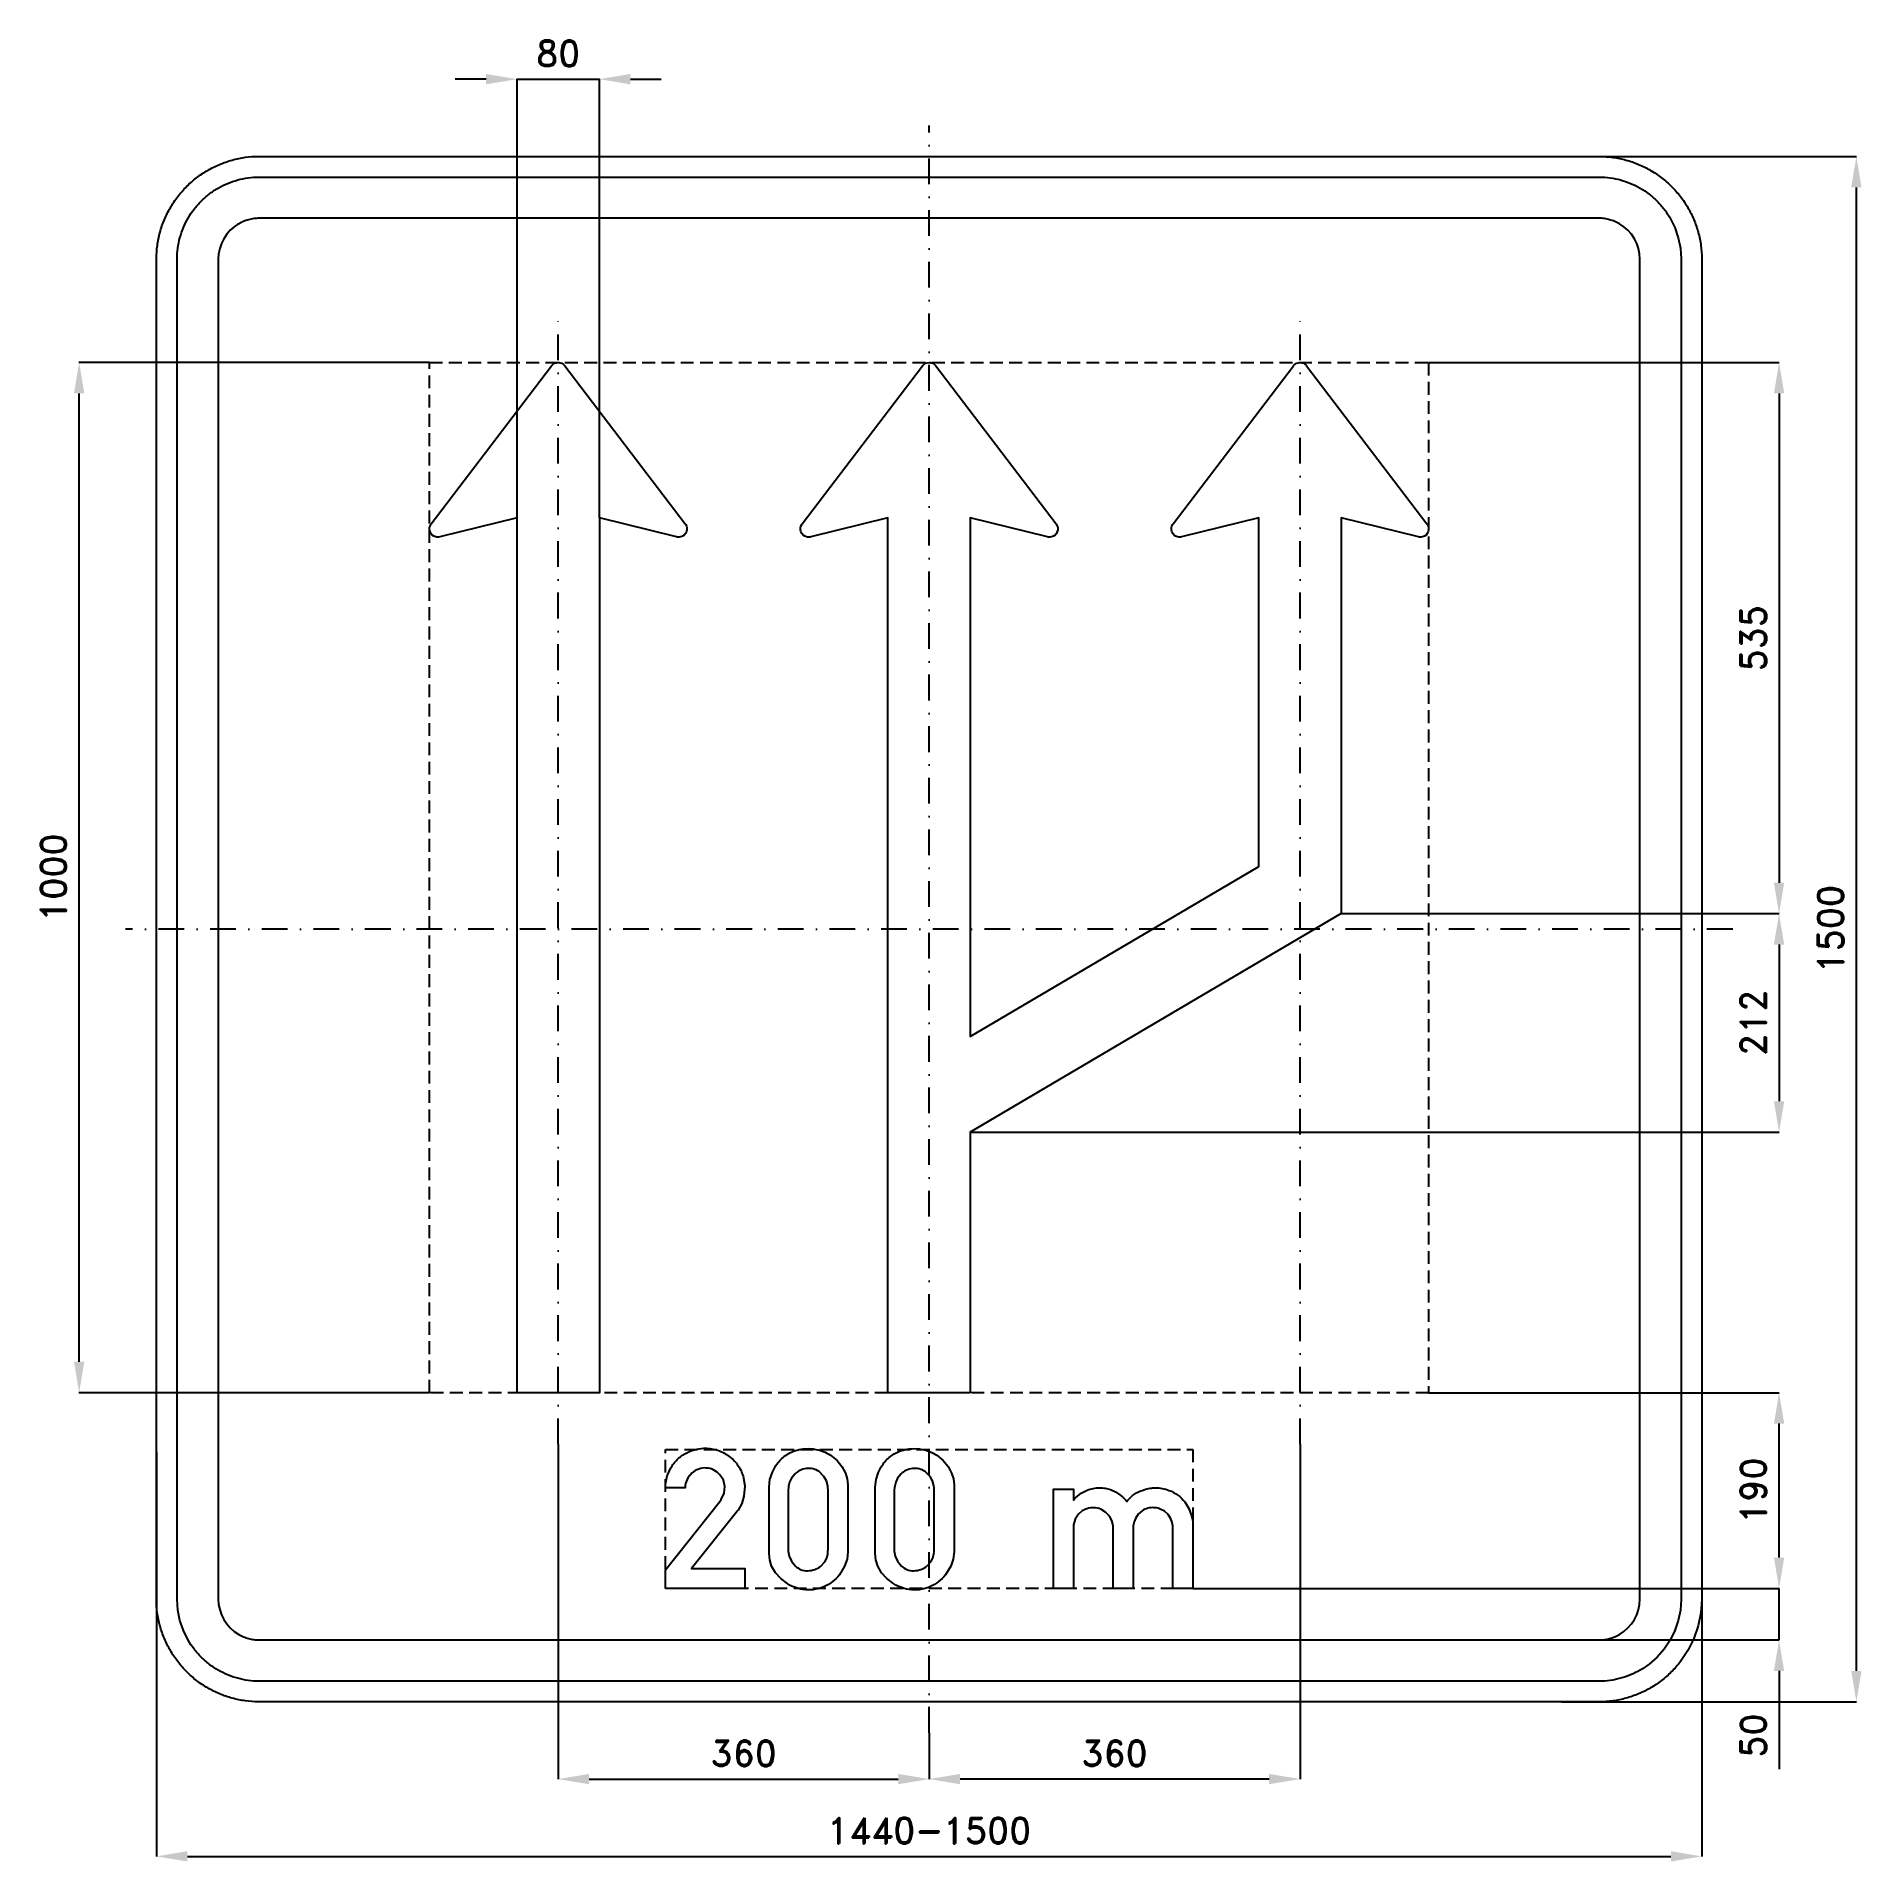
# Model space of a CAD drawing. Header units: millimetres. Extents: x -866 to 905, y -905 to 866.
import ezdxf

# ---------------------------------------------------------------- set-up
doc = ezdxf.new("R2010")
doc.units = ezdxf.units.MM
doc.header["$LTSCALE"] = 5
doc.linetypes.add('ČERCHOVANÁX2', pattern=[2, 1, -0.5, 0, -0.5])
doc.linetypes.add('ČÁRKOVANÁX2', pattern=[1.5, 1, -0.5])
doc.layers.add('Kóty', color=2, linetype='Continuous')
doc.layers.add('Značka', color=7, linetype='Continuous')
doc.styles.get("Standard").update_dxf_attribs({"font": 'romand.shx', "height": 25})
doc.dimstyles.get("Standard").update_dxf_attribs({"dimtxt": 25, "dimasz": 30, "dimexe": 0.18, "dimexo": 0.0625, "dimgap": 12.5, "dimtad": 1, "dimdec": 0, "dimzin": 0, "dimdsep": 46, "dimtxsty": 'Standard', "dimcen": 0.09, "dimadec": 0, "dimazin": 0, "dimtfac": 1, "dimtdec": 0, "dimtofl": 0, "dimtmove": 0, "dimatfit": 3, "dimfxl": 1, "dimtolj": 1, "dimtzin": 0, "dimarcsym": 0})

msp = doc.modelspace()

# ---------------------------------------------------------------- blocks, each defined once
blk = doc.blocks.new('*D0')
at = {"layer": 'Defpoints', "color": 0, "transparency": 16777216}
for p in [(-360, -500), (0, -780.0625), (0, -825)]:
    blk.add_point(p, dxfattribs=at)
at = {"layer": 'Kóty', "color": 0, "lineweight": -2, "transparency": 16777216}
for p, q in [((-360, -500.0625), (-360, -825.18)), ((0, -780.125), (0, -825.18)), ((-330, -825), (-30, -825))]:
    blk.add_line(p, q, dxfattribs=at)
at = {"layer": 'Kóty', "color": 0, "transparency": 16777216}
for points in [[(-330, -820), (-330, -830), (-360, -825)], [(-30, -820), (-30, -830), (0, -825)]]:
    blk.add_solid(points, dxfattribs=at)
at = {"layer": 'Kóty', "color": 0, "transparency": 16777216, "insert": (-180, -800), "char_height": 25, "attachment_point": 5}
blk.add_mtext('\\A1;360', dxfattribs=at)
blk = doc.blocks.new('*D1')
at = {"layer": 'Defpoints', "color": 0, "transparency": 16777216}
for p in [(360, -500), (0, -780), (0, -825)]:
    blk.add_point(p, dxfattribs=at)
at = {"layer": 'Kóty', "color": 0, "lineweight": -2, "transparency": 16777216}
for p, q in [((360, -500.0625), (360, -825.18)), ((0, -780.0625), (0, -825.18)), ((330, -825), (30, -825))]:
    blk.add_line(p, q, dxfattribs=at)
at = {"layer": 'Kóty', "color": 0, "transparency": 16777216}
for points in [[(30, -820), (30, -830), (0, -825)], [(330, -820), (330, -830), (360, -825)]]:
    blk.add_solid(points, dxfattribs=at)
at = {"layer": 'Kóty', "color": 0, "transparency": 16777216, "insert": (180, -800), "char_height": 25, "attachment_point": 5}
blk.add_mtext('\\A1;360', dxfattribs=at)
blk = doc.blocks.new('*D2')
at = {"layer": 'Defpoints', "color": 0, "transparency": 16777216}
for p in [(-750, -507.4), (750, -603.9), (750, -900)]:
    blk.add_point(p, dxfattribs=at)
at = {"layer": 'Kóty', "color": 0, "lineweight": -2, "transparency": 16777216}
for p, q in [((-750, -507.5), (-750, -900.2)), ((750, -603.9), (750, -900.2)), ((-720, -900), (720, -900))]:
    blk.add_line(p, q, dxfattribs=at)
at = {"layer": 'Kóty', "color": 0, "transparency": 16777216}
for points in [[(-720, -895), (-720, -905), (-750, -900)], [(720, -895), (720, -905), (750, -900)]]:
    blk.add_solid(points, dxfattribs=at)
at = {"layer": 'Kóty', "color": 0, "transparency": 16777216, "insert": (0, -875), "char_height": 25, "attachment_point": 5}
blk.add_mtext('\\A1;1440-1500', dxfattribs=at)
blk = doc.blocks.new('*D3')
at = {"layer": 'Defpoints', "color": 0, "transparency": 16777216}
for p in [(-825, 550), (-484.79, 550), (-484.79, -450)]:
    blk.add_point(p, dxfattribs=at)
at = {"layer": 'Kóty', "color": 0, "lineweight": -2, "transparency": 16777216}
for p, q in [((-484.8525, 550), (-825.18, 550)), ((-825, -420), (-825, 520)), ((-484.8525, -450), (-825.18, -450))]:
    blk.add_line(p, q, dxfattribs=at)
at = {"layer": 'Kóty', "color": 0, "transparency": 16777216}
for points in [[(-830, 520), (-820, 520), (-825, 550)], [(-830, -420), (-820, -420), (-825, -450)]]:
    blk.add_solid(points, dxfattribs=at)
at = {"layer": 'Kóty', "color": 0, "transparency": 16777216, "insert": (-850, 50), "char_height": 25, "attachment_point": 5, "rotation": 90}
blk.add_mtext('\\A1;1000', dxfattribs=at)
blk = doc.blocks.new('*D4')
at = {"layer": 'Defpoints', "color": 0, "transparency": 16777216}
for p in [(256, -640), (589.2, -690), (825, -690)]:
    blk.add_point(p, dxfattribs=at)
at = {"layer": 'Kóty', "color": 0, "lineweight": -2, "transparency": 16777216}
for p, q in [((825, -610), (825, -580)), ((256.1, -640), (825.2, -640)), ((589.2, -690), (825.2, -690)), ((825, -720), (825, -815.5))]:
    blk.add_line(p, q, dxfattribs=at)
at = {"layer": 'Kóty', "color": 0, "transparency": 16777216}
for points in [[(820, -610), (830, -610), (825, -640)], [(820, -720), (830, -720), (825, -690)]]:
    blk.add_solid(points, dxfattribs=at)
at = {"layer": 'Kóty', "color": 0, "transparency": 16777216, "insert": (800, -782.7), "char_height": 25, "attachment_point": 5, "rotation": 90}
blk.add_mtext('\\A1;50', dxfattribs=at)
blk = doc.blocks.new('*D5')
at = {"layer": 'Defpoints', "color": 0, "transparency": 16777216}
for p in [(484.79, -450), (825, -450), (256.03, -640)]:
    blk.add_point(p, dxfattribs=at)
at = {"layer": 'Kóty', "color": 0, "lineweight": -2, "transparency": 16777216}
for p, q in [((484.8525, -450), (825.18, -450)), ((825, -610), (825, -480)), ((256.0925, -640), (825.18, -640))]:
    blk.add_line(p, q, dxfattribs=at)
at = {"layer": 'Kóty', "color": 0, "transparency": 16777216}
for points in [[(820, -480), (830, -480), (825, -450)], [(820, -610), (830, -610), (825, -640)]]:
    blk.add_solid(points, dxfattribs=at)
at = {"layer": 'Kóty', "color": 0, "transparency": 16777216, "insert": (800, -545), "char_height": 25, "attachment_point": 5, "rotation": 90}
blk.add_mtext('\\A1;190', dxfattribs=at)
blk = doc.blocks.new('*D6')
at = {"layer": 'Defpoints', "color": 0, "transparency": 16777216}
for p in [(609.8, 750), (900, 750), (613.8, -750)]:
    blk.add_point(p, dxfattribs=at)
at = {"layer": 'Kóty', "color": 0, "lineweight": -2, "transparency": 16777216}
for p, q in [((609.8, 750), (900.2, 750)), ((900, -720), (900, 720)), ((613.8, -750), (900.2, -750))]:
    blk.add_line(p, q, dxfattribs=at)
at = {"layer": 'Kóty', "color": 0, "transparency": 16777216}
for points in [[(895, 720), (905, 720), (900, 750)], [(895, -720), (905, -720), (900, -750)]]:
    blk.add_solid(points, dxfattribs=at)
at = {"layer": 'Kóty', "color": 0, "transparency": 16777216, "insert": (875, 0), "char_height": 25, "attachment_point": 5, "rotation": 90}
blk.add_mtext('\\A1;1500', dxfattribs=at)
blk = doc.blocks.new('*D7')
at = {"layer": 'Defpoints', "color": 0, "transparency": 16777216}
for p in [(-320, 825), (-400, 399.21), (-320, 399.21)]:
    blk.add_point(p, dxfattribs=at)
at = {"layer": 'Kóty', "color": 0, "lineweight": -2, "transparency": 16777216}
for p, q in [((-430, 825), (-460, 825)), ((-400, 399.2725), (-400, 825.18)), ((-320, 399.2725), (-320, 825.18)), ((-290, 825), (-260, 825))]:
    blk.add_line(p, q, dxfattribs=at)
at = {"layer": 'Kóty', "color": 0, "transparency": 16777216}
for points in [[(-430, 830), (-430, 820), (-400, 825)], [(-290, 830), (-290, 820), (-320, 825)]]:
    blk.add_solid(points, dxfattribs=at)
at = {"layer": 'Kóty', "color": 0, "transparency": 16777216, "insert": (-360, 850), "char_height": 25, "attachment_point": 5}
blk.add_mtext('\\A1;80', dxfattribs=at)
blk = doc.blocks.new('*D9')
at = {"layer": 'Defpoints', "color": 0, "transparency": 16777216}
for p in [(484.79, 550), (400, 15), (825, 15)]:
    blk.add_point(p, dxfattribs=at)
at = {"layer": 'Kóty', "color": 0, "lineweight": -2, "transparency": 16777216}
for p, q in [((484.8525, 550), (825.18, 550)), ((825, 520), (825, 45)), ((400.0625, 15), (825.18, 15))]:
    blk.add_line(p, q, dxfattribs=at)
at = {"layer": 'Kóty', "color": 0, "transparency": 16777216}
for points in [[(820, 520), (830, 520), (825, 550)], [(820, 45), (830, 45), (825, 15)]]:
    blk.add_solid(points, dxfattribs=at)
at = {"layer": 'Kóty', "color": 0, "transparency": 16777216, "insert": (800, 282.5), "char_height": 25, "attachment_point": 5, "rotation": 90}
blk.add_mtext('\\A1;535', dxfattribs=at)
blk = doc.blocks.new('*D8')
at = {"layer": 'Defpoints', "color": 0, "transparency": 16777216}
for p in [(400, 15), (40, -197), (825, -197)]:
    blk.add_point(p, dxfattribs=at)
at = {"layer": 'Kóty', "color": 0, "lineweight": -2, "transparency": 16777216}
for p, q in [((400.0625, 15), (825.18, 15)), ((825, -15), (825, -167)), ((40.0625, -197), (825.18, -197))]:
    blk.add_line(p, q, dxfattribs=at)
at = {"layer": 'Kóty', "color": 0, "transparency": 16777216}
for points in [[(820, -15), (830, -15), (825, 15)], [(820, -167), (830, -167), (825, -197)]]:
    blk.add_solid(points, dxfattribs=at)
at = {"layer": 'Kóty', "color": 0, "transparency": 16777216, "insert": (800, -91), "char_height": 25, "attachment_point": 5, "rotation": 90}
blk.add_mtext('\\A1;212', dxfattribs=at)

# ---------------------------------------------------------------- dimensions: what is measured, and where the dimension line sits
at = {"layer": 'Kóty'}
for base, p1, p2, picture, middle in [((-320, 825), (-400, 399.21), (-320, 399.21), '*D7', (-360, 850)), ((0, -825), (-360, -500), (0, -780.0625), '*D0', (-180, -800)), ((0, -825), (360, -500), (0, -780), '*D1', (180, -800))]:
    dim = msp.add_linear_dim(base=base, p1=p1, p2=p2, dimstyle='Standard', dxfattribs=at)
    dim.commit()
    dim.dimension.update_dxf_attribs({"geometry": picture, "text_midpoint": middle})
for base, p1, p2, picture, middle in [((900, 750), (613.7639, -750), (609.7605, 750), '*D6', (875, 0)), ((-825, 550), (-484.79, -450), (-484.79, 550), '*D3', (-850, 50)), ((825, 15), (484.79, 550), (400, 15), '*D9', (800, 282.5)), ((825, -197), (400, 15), (40, -197), '*D8', (800, -91)), ((825, -450), (256.03, -640), (484.79, -450), '*D5', (800, -545)), ((825, -690), (256.03, -640), (589.157, -690), '*D4', (800, -782.7381))]:
    dim = msp.add_linear_dim(base=base, p1=p1, p2=p2, angle=90, dimstyle='Standard', dxfattribs=at)
    dim.commit()
    dim.dimension.update_dxf_attribs({"geometry": picture, "text_midpoint": middle})
dim = msp.add_linear_dim(base=(750, -900), p1=(-750, -507.4144), p2=(750, -603.8615), text='1440-1500', dimstyle='Standard', dxfattribs=at)
dim.commit()
dim.dimension.update_dxf_attribs({"geometry": '*D2', "text_midpoint": (0, -875)})

# ---------------------------------------------------------------- linework, layer by layer
at = {"layer": 'Kóty'}
for points in [[(-400, 825), (-320, 825)], [(825, -690), (825, -640)]]:
    msp.add_lwpolyline(points, dxfattribs=at)
at = {"layer": 'Značka', "color": 6, "linetype": 'ČERCHOVANÁX2', "ltscale": 5}
for points in [[(0, -780), (0, 780)], [(-360, -500), (-360, 600)], [(360, -500), (360, 600)], [(360, -500), (360, 600)], [(780, 0), (-780, 0)]]:
    msp.add_lwpolyline(points, dxfattribs=at)
at = {"layer": 'Značka', "color": 5}
for points in [[(-650, -750), (-650.39, -749.9988), (-650.79, -749.9969, -0.032183), (-663.7, -749.0925, -0.0354395), (-676.39, -746.4557, -0.036257), (-688.66, -742.3068, -0.0344302), (-700.23, -736.4713, -0.0337135), (-711, -729.2849, -0.034097), (-720.71, -720.7107, -0.0342145), (-729.29, -711.0064, -0.0342268), (-736.47, -700.2266, -0.0340428), (-742.27, -688.6512, -0.0334252), (-746.46, -676.3873, -0.0341747), (-749.14, -663.6918, -0.0367361), (-750, -650.785), (-750, -650.393), (-750, -650), (-750, 650), (-750, 650.39), (-750, 650.79, -0.0321975), (-749.09, 663.7, -0.0354674), (-746.46, 676.39, -0.0363203), (-742.31, 688.66, -0.0344709), (-736.47, 700.23, -0.0337211), (-729.29, 711, -0.0340992), (-720.71, 720.71, -0.0342018), (-711.01, 729.29, -0.0342246), (-700.23, 736.47, -0.0340515), (-688.65, 742.27, -0.0334153), (-676.39, 746.46, -0.0341236), (-663.69, 749.14, -0.0367442), (-650.79, 750), (-650.39, 750), (-650, 750), (650, 750), (650.39, 750), (650.79, 750, -0.0321821), (663.7, 749.09, -0.0354474), (676.39, 746.46, -0.0362719), (688.66, 742.31, -0.0344334), (700.23, 736.47, -0.0337229), (711, 729.28, -0.0340912), (720.71, 720.71, -0.0342207), (729.29, 711.01, -0.0342246), (736.47, 700.23, -0.0340384), (742.27, 688.65, -0.0334249), (746.46, 676.39, -0.034173), (749.14, 663.69, -0.0367364), (750, 650.79), (750, 650.39), (750, 650), (750, -650), (750, -650.393), (750, -650.785), (749.09, -663.6978), (746.46, -676.3873), (742.31, -688.6591), (736.47, -700.2266), (729.28, -711.0042, -0.0341063), (720.71, -720.7107, -0.0342027), (711.01, -729.2931, -0.034227), (700.23, -736.4713, -0.0340442), (688.65, -742.2651, -0.0334113), (676.39, -746.4557, -0.0341218), (663.69, -749.1355, -0.0367434), (650.79, -749.9969), (650.39, -749.9989), (650, -750), (-650, -750)], [(-650, -730), (-650.31, -729.9991), (-650.63, -729.9975, -0.0321839), (-660.96, -729.274, -0.035448), (-671.11, -727.1646, -0.0362817), (-680.93, -723.8454, -0.0344216), (-690.18, -719.1771, -0.0337453), (-698.8, -713.4279, -0.0341022), (-706.57, -706.5685, -0.034186), (-713.43, -698.8051, -0.0342028), (-719.18, -690.1812), (-723.81, -680.921), (-727.16, -671.1098), (-729.31, -660.9534), (-730, -650.628), (-730, -650.314), (-730, -650), (-730, 650), (-730, 650.31), (-730, 650.63, -0.0321794), (-729.27, 660.96, -0.0354889), (-727.16, 671.11, -0.0362814), (-723.85, 680.93, -0.0344198), (-719.18, 690.18, -0.033728), (-713.43, 698.8, -0.0340731), (-706.57, 706.57, -0.0342387), (-698.81, 713.43, -0.0341991), (-690.18, 719.18, -0.0340344), (-680.92, 723.81, -0.0334143), (-671.11, 727.16, -0.0341236), (-660.95, 729.31, -0.0367402), (-650.63, 730), (-650.31, 730), (-650, 730), (650, 730), (650.31, 730), (650.63, 730, -0.032183), (660.96, 729.27, -0.0354467), (671.11, 727.16, -0.0362744), (680.93, 723.85, -0.0344144), (690.18, 719.18, -0.033745), (698.8, 713.43, -0.0340968), (706.57, 706.57, -0.0341871), (713.43, 698.81, -0.0342063), (719.18, 690.18), (723.81, 680.92), (727.16, 671.11), (729.31, 660.95), (730, 650.63), (730, 650.31), (730, 650), (730, -650), (730, -650.314), (730, -650.628), (729.27, -660.9582), (727.16, -671.1098), (723.85, -680.9273), (719.18, -690.1812), (713.43, -698.8034), (706.57, -706.5685), (698.81, -713.4345, -0.0342057), (690.18, -719.1771, -0.0340314), (680.92, -723.8121, -0.0334215), (671.11, -727.1646, -0.0341218), (660.95, -729.3084, -0.0367439), (650.63, -729.9975), (650.31, -729.9991), (650, -730), (-650, -730)], [(-650, -690), (650, -690), (650.16, -689.9995), (650.31, -689.9988, 0.0321848), (655.48, -689.637, 0.0354594), (660.55, -688.5823, 0.0362767), (665.46, -686.9227), (670.09, -684.5885), (674.4, -681.714), (678.28, -678.2843), (681.72, -674.4026), (684.59, -670.0906), (686.91, -665.4605), (688.58, -660.5549), (689.65, -655.4767), (690, -650.314), (690, -650.157), (690, -650), (690, 650), (690, 650.16), (690, 650.31), (689.64, 655.48), (688.58, 660.55), (686.92, 665.46), (684.59, 670.09), (681.71, 674.4), (678.28, 678.28), (674.4, 681.72), (670.09, 684.59), (665.46, 686.91, 0.0334086), (660.55, 688.58, 0.0341855), (655.48, 689.65, 0.0367465), (650.31, 690), (650.16, 690), (650, 690), (-650, 690), (-650.16, 690), (-650.31, 690, 0.0321848), (-655.48, 689.64, 0.0354579), (-660.55, 688.58, 0.0362712), (-665.46, 686.92, 0.0343823), (-670.09, 684.59, 0.0336505), (-674.4, 681.71), (-678.28, 678.28), (-681.72, 674.4), (-684.59, 670.09), (-686.91, 665.46), (-688.58, 660.55), (-689.65, 655.48), (-690, 650.31), (-690, 650.16), (-690, 650), (-690, -650), (-690, -650.157), (-690, -650.314), (-689.64, -655.4791), (-688.58, -660.5549), (-686.92, -665.4636), (-684.59, -670.0906), (-681.71, -674.4017), (-678.28, -678.2843), (-674.4, -681.7172), (-670.09, -684.5885), (-665.46, -686.9061, 0.0334044), (-660.55, -688.5823, 0.0341611), (-655.48, -689.6542, 0.0367494), (-650.31, -689.9988), (-650.16, -689.9996), (-650, -690)], [(-400, -450), (-400, 375.21), (-400, 399.21), (-474.96, 380.66), (-475.35, 380.58), (-475.74, 380.51, -0.0524344), (-477.31, 380.43, -0.0527412), (-478.87, 380.68), (-480.7, 381.38), (-482.3, 382.54), (-483.58, 384.03), (-484.44, 385.8), (-484.86, 387.72), (-484.79, 389.68), (-484.4, 391.22), (-483.7, 392.62), (-483.48, 392.95), (-483.25, 393.27), (-366.37, 546.85), (-366.13, 547.13), (-365.89, 547.41), (-364.81, 548.4), (-363.55, 549.17), (-361.83, 549.8), (-360, 550, -0.0610197), (-358.17, 549.8), (-356.45, 549.17), (-355.18, 548.41), (-354.11, 547.41), (-353.87, 547.13), (-353.63, 546.85), (-236.75, 393.27), (-236.52, 392.95), (-236.3, 392.62), (-235.6, 391.21), (-235.21, 389.68), (-235.13, 387.72), (-235.56, 385.8), (-236.42, 384.03), (-237.7, 382.54), (-239.3, 381.39), (-241.13, 380.68), (-242.69, 380.42, -0.0574541), (-244.26, 380.51), (-244.65, 380.58), (-245.04, 380.66), (-320, 399.21), (-320, 375.21), (-320, -450), (-400, -450)], [(40, -450), (-40, -450), (-40, 375.21), (-40, 399.21), (-114.96, 380.66), (-115.35, 380.58), (-115.74, 380.51, -0.0525896), (-117.31, 380.43, -0.0527412), (-118.87, 380.68), (-120.7, 381.38), (-122.3, 382.54), (-123.58, 384.03), (-124.44, 385.8), (-124.86, 387.72), (-124.79, 389.68), (-124.4, 391.22), (-123.7, 392.62), (-123.48, 392.95), (-123.25, 393.27), (-6.37, 546.85), (-6.13, 547.13), (-5.89, 547.41), (-4.81, 548.4), (-3.55, 549.17), (-1.83, 549.8), (0, 550, -0.0610197), (1.83, 549.8), (3.55, 549.17), (4.82, 548.41), (5.89, 547.41), (6.13, 547.13), (6.37, 546.85), (123.25, 393.27), (123.48, 392.95), (123.7, 392.62), (124.4, 391.21), (124.79, 389.68), (124.87, 387.72), (124.44, 385.8), (123.58, 384.03), (122.3, 382.54), (120.7, 381.39), (118.87, 380.68), (117.31, 380.42, -0.0574541), (115.74, 380.51), (115.35, 380.58), (114.96, 380.66), (40, 399.21), (40, 375.21), (40, -104.159), (320, 60.73), (320, 375.21), (320, 399.21), (245.04, 380.66), (244.65, 380.58), (244.26, 380.51, -0.0524344), (242.69, 380.43), (241.13, 380.68), (239.3, 381.38), (237.7, 382.54), (236.42, 384.03), (235.56, 385.8), (235.14, 387.72), (235.21, 389.68), (235.6, 391.22), (236.3, 392.62), (236.52, 392.95), (236.75, 393.27), (353.63, 546.85), (353.87, 547.13), (354.11, 547.41), (355.19, 548.4), (356.45, 549.17), (358.17, 549.8), (360, 550, -0.0610197), (361.83, 549.8), (363.55, 549.17), (364.82, 548.41), (365.89, 547.41), (366.13, 547.13), (366.37, 546.85), (483.25, 393.27), (483.48, 392.95), (483.7, 392.62), (484.4, 391.21), (484.79, 389.68), (484.87, 387.72), (484.44, 385.8), (483.58, 384.03), (482.3, 382.54), (480.7, 381.39), (478.87, 380.68), (477.31, 380.42, -0.0574541), (475.74, 380.51), (475.35, 380.58), (474.96, 380.66), (400, 399.21), (400, 375.21), (400, 15), (40, -197), (40, -450)], [(-256.03, -640), (-256.03, -621.958), (-203.22, -555.498), (-202.45, -554.521), (-201.71, -553.516), (-198.85, -547.512), (-198.22, -540.887), (-199.61, -534.894), (-203.01, -529.694, 0.0982346), (-208.99, -525.033, 0.106106), (-216.25, -523.098, 0.106167), (-223.63, -524.027, 0.0999685), (-230.11, -527.837), (-234.15, -532.512), (-236.31, -538.159), (-236.64, -540.244), (-236.82, -542.35), (-256.03, -542.35), (-255.98, -540.535), (-255.89, -538.722), (-254.29, -530.616), (-250.83, -523.042, -0.0720932), (-244.4, -514.743, -0.0721515), (-235.92, -508.614, -0.0614748), (-227.77, -505.261, -0.0599347), (-219.03, -503.959, -0.0830637), (-206.56, -505.412, -0.0870209), (-195.24, -510.92, -0.0877339), (-186.16, -519.658, -0.0878147), (-180.63, -530.903), (-178.91, -540.504), (-179.73, -550.253), (-181.84, -557.506), (-185.48, -564.034), (-186.2, -565.02), (-186.94, -565.989), (-230.8, -620.734), (-178.97, -620.734), (-178.97, -640), (-256.03, -640)], [(-155.34, -544.094), (-155.35, -542.884), (-155.34, -541.675), (-154.46, -534.293), (-152.12, -527.162, -0.079491), (-145.92, -516.976, -0.0890461), (-136.81, -509.43, -0.0598101), (-129.83, -506.201, -0.0520107), (-122.29, -504.592, -0.0620122), (-112.46, -504.58, -0.0645235), (-102.96, -507.011, -0.0554083), (-95.61, -510.687), (-89.25, -515.884), (-84.57, -521.502), (-81.19, -527.964), (-79.46, -533.51), (-78.77, -539.256), (-78.74, -541.268), (-78.77, -543.278), (-78.77, -602.116), (-78.76, -603.325), (-78.77, -604.534), (-79.68, -611.531), (-81.99, -618.245), (-87.02, -626.695, -0.0659673), (-94.08, -633.545, -0.0610506), (-101.69, -638.187, -0.0641507), (-110.2, -640.802, -0.0696644), (-119.99, -641.323, -0.0674445), (-129.55, -639.198, -0.0568173), (-137.26, -635.548), (-144.06, -630.325), (-149.21, -624.754), (-152.92, -618.245), (-154.72, -612.326), (-155.34, -606.152), (-155.37, -604.131), (-155.34, -602.116), (-155.34, -544.094)], [(-52.33, -544.094), (-52.34, -542.884), (-52.33, -541.675), (-51.45, -534.293), (-49.11, -527.162, -0.079491), (-42.91, -516.976, -0.0890461), (-33.8, -509.43, -0.0598101), (-26.82, -506.201, -0.0520107), (-19.29, -504.592, -0.0620122), (-9.46, -504.58, -0.0645235), (0.05, -507.011, -0.0554083), (7.4, -510.687), (13.76, -515.884), (18.43, -521.502), (21.82, -527.964), (23.54, -533.51), (24.24, -539.256), (24.27, -541.268), (24.24, -543.278), (24.24, -602.116), (24.25, -603.325), (24.24, -604.534), (23.33, -611.531), (21.02, -618.245), (15.99, -626.695, -0.0659673), (8.92, -633.545, -0.0610506), (1.31, -638.187, -0.0641507), (-7.19, -640.802, -0.0696644), (-16.98, -641.323, -0.0674445), (-26.54, -639.198, -0.0568173), (-34.25, -635.548), (-41.06, -630.325), (-46.2, -624.754), (-49.91, -618.245), (-51.71, -612.326), (-52.33, -606.152), (-52.36, -604.131), (-52.33, -602.116), (-52.33, -544.094)], [(-136.81, -544.094), (-136.81, -602.116), (-136.82, -602.925), (-136.81, -603.733), (-135.86, -608.731), (-133.59, -613.408), (-129.76, -618.217, 0.0947302), (-124.71, -621.466, 0.108418), (-117.96, -622.799, 0.0875481), (-111.02, -621.466, 0.0781598), (-105.53, -618.612), (-101.34, -614.209), (-99.38, -610.531), (-98.36, -606.503), (-98.17, -604.314), (-98.12, -602.116), (-98.12, -544.094), (-98.25, -542.184), (-98.46, -540.283), (-99.73, -535.533), (-102.14, -531.198), (-106.72, -526.589, 0.0979295), (-112.62, -523.942, 0.0998364), (-119.19, -523.529, 0.0883358), (-125.51, -525.545, 0.0742349), (-130.17, -528.708), (-133.66, -533.055), (-135.4, -536.706), (-136.39, -540.62), (-136.63, -542.354), (-136.81, -544.094)], [(-33.8, -544.094), (-33.8, -602.116), (-33.81, -602.925), (-33.8, -603.733), (-32.85, -608.731), (-30.58, -613.408), (-26.75, -618.217, 0.0947302), (-21.71, -621.466, 0.108418), (-14.95, -622.799, 0.0875481), (-8.01, -621.466, 0.0781598), (-2.52, -618.612), (1.67, -614.209), (3.63, -610.531), (4.65, -606.503), (4.84, -604.314), (4.89, -602.116), (4.89, -544.094), (4.76, -542.184), (4.55, -540.283), (3.27, -535.533), (0.86, -531.198), (-3.72, -526.589, 0.0979295), (-9.61, -523.942, 0.0998364), (-16.18, -523.529, 0.0883358), (-22.51, -525.545, 0.0742349), (-27.16, -528.708), (-30.65, -533.055), (-32.39, -536.706), (-33.38, -540.62), (-33.62, -542.354), (-33.8, -544.094)], [(120.66, -639.986), (120.66, -543.517), (140.04, -543.517), (140.04, -554.261), (141.1, -553.087), (142.18, -551.941), (147.45, -547.642), (153.54, -544.558, -0.0497381), (159.36, -542.826, -0.0499281), (165.4, -542.28, -0.0446089), (170.78, -542.705, -0.0453626), (175.99, -544.08), (180.77, -546.2), (185.18, -549.03), (187.6, -550.943), (189.78, -553.108), (190.8, -554.331), (191.78, -555.597), (192.92, -554.243), (194.11, -552.925, -0.0720718), (201.34, -547.269, -0.0664649), (209.88, -543.756), (214.59, -542.683, -0.0358416), (219.38, -542.294, -0.0505108), (226.27, -542.853, -0.0496102), (232.97, -544.783, -0.0682931), (241.4, -549.328, -0.0733211), (248.21, -556.005), (252.23, -562.357), (254.83, -569.406), (255.46, -571.997), (255.86, -574.623), (255.96, -575.81), (256.03, -577), (256.03, -639.986), (236.66, -639.986), (236.66, -580.895), (236.64, -580.171), (236.61, -579.447), (236, -575.843), (234.68, -572.416), (232, -568.307), (228.33, -565.047), (223.5, -562.565, 0.0743145), (218.16, -561.587, 0.0807313), (212.29, -562.172, 0.0807337), (206.88, -564.583), (202.99, -567.785), (200.2, -571.923), (198.88, -575.415), (198.16, -579.081), (198.09, -579.609), (198.02, -580.136), (198.02, -639.986), (178.69, -639.986), (178.69, -580.516), (178.66, -579.707), (178.61, -578.898), (177.49, -574.076), (175.04, -569.716), (171.3, -565.774), (166.56, -563.092, 0.089034), (159.93, -561.603, 0.093647), (153.22, -562.544, 0.0732679), (148.64, -564.67), (144.85, -568.014), (141.72, -572.836), (140.21, -578.322), (140.12, -579.053), (140.04, -579.784), (140.04, -639.986), (120.66, -639.986)]]:
    msp.add_lwpolyline(points, format="xyb", dxfattribs=at)
at = {"layer": 'Značka', "color": 6, "linetype": 'ČÁRKOVANÁX2', "ltscale": 2.5}
for points in [[(-484.79, -450), (-484.79, 550), (484.79, 550), (484.79, -450), (-484.79, -450)], [(-256.03, -640), (-256.03, -505), (256.03, -505), (256.03, -640), (-256.03, -640)]]:
    msp.add_lwpolyline(points, dxfattribs=at)

msp.set_redraw_order([(e.dxf.handle, doc.entitydb.next_handle()) for e in msp.query("TEXT MTEXT ATTDEF DIMENSION ARC_DIMENSION")])  # texts and dimensions are drawn at this point

doc.saveas('drawing.dxf')
